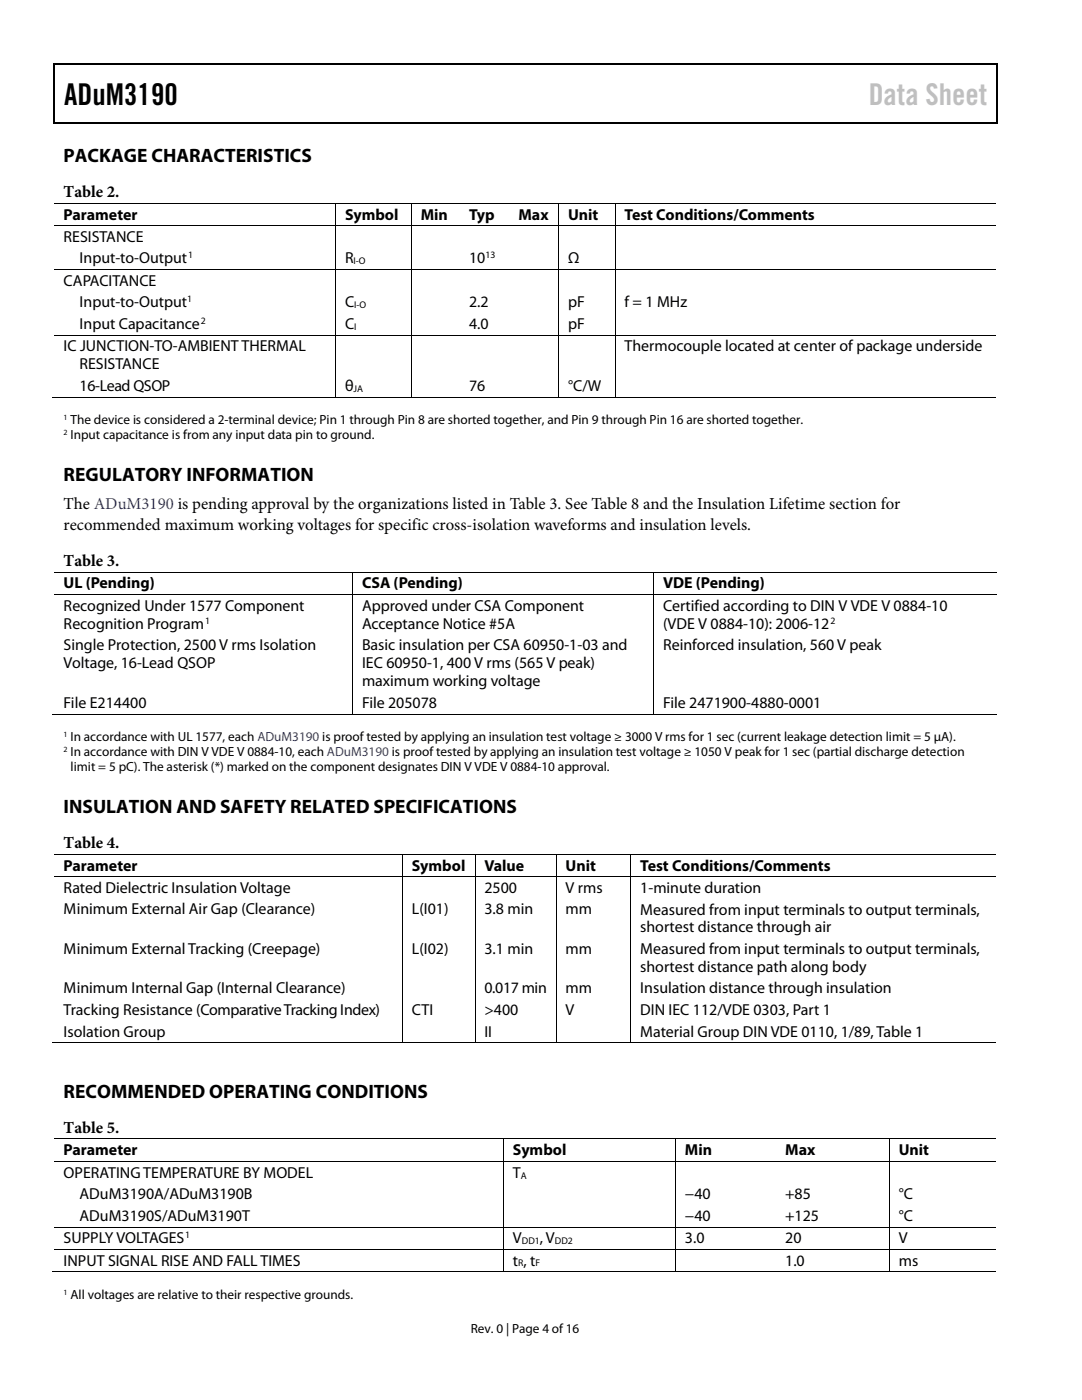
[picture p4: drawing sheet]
<svg xmlns="http://www.w3.org/2000/svg" width="216mm" height="279mm" viewBox="0 0 216 279" stroke-linecap="round" stroke-linejoin="round" font-family="sans-serif">
<defs><g id="words">
<text font-size="6" x="12.8" y="21">ADuM3190</text>
<text font-size="6" fill="#bfbfbf" x="173.3" y="21">Data Sheet</text>
<g font-size="3.9">
<text x="12.7" y="32.4">PACKAGE CHARACTERISTICS</text>
<text x="12.7" y="96">REGULATORY INFORMATION</text>
<text x="12.7" y="162.3">INSULATION AND SAFETY RELATED SPECIFICATIONS</text>
<text x="12.7" y="219.1">RECOMMENDED OPERATING CONDITIONS</text>
</g>
<g font-size="3.3">
<text x="12.7" y="39.2">Table 2.</text>
<text x="12.7" y="101.5">The ADuM3190 is pending approval by the organizations listed in Table 3. See Table 8 and the Insulation Lifetime section for</text>
<text x="12.7" y="105.7">recommended maximum working voltages for specific cross-isolation waveforms and insulation levels.</text>
<text x="12.7" y="112.9">Table 3.</text>
<text x="12.7" y="169.2">Table 4.</text>
<text x="12.7" y="226">Table 5.</text>
</g>
<g font-size="3.2">
<text x="12.7" y="43.8">Parameter</text>
<text x="68.9" y="43.8">Symbol</text>
<text x="83.9" y="43.8">Min</text>
<text x="93.6" y="43.8">Typ</text>
<text x="103.5" y="43.8">Max</text>
<text x="113.3" y="43.8">Unit</text>
<text x="124.6" y="43.8">Test Conditions/Comments</text>
<text x="12.7" y="48.3">RESISTANCE</text>
<text x="15.9" y="52.6">Input-to-Output</text>
<text x="68.9" y="52.6">R</text>
<text x="93.6" y="52.6">10</text>
<text x="113.3" y="52.6">Ω</text>
<text x="12.7" y="57">CAPACITANCE</text>
<text x="15.9" y="61.3">Input-to-Output</text>
<text x="15.9" y="65.6">Input Capacitance</text>
<text x="68.9" y="65.6">C</text>
<text x="68.9" y="61.3">C</text>
<text x="93.6" y="61.3">2.2</text>
<text x="93.6" y="65.6">4.0</text>
<text x="113.3" y="61.3">pF</text>
<text x="113.3" y="65.6">pF</text>
<text x="124.6" y="61.3">f = 1 MHz</text>
<text x="12.7" y="70.1">IC JUNCTION-TO-AMBIENT THERMAL</text>
<text x="124.6" y="70.1">Thermocouple located at center of package underside</text>
<text x="15.9" y="73.7">RESISTANCE</text>
<text x="15.9" y="78">16-Lead QSOP</text>
<text x="68.9" y="78">θ</text>
<text x="93.6" y="78">76</text>
<text x="113.3" y="78">°C/W</text>
<text x="12.7" y="117.4">UL (Pending)</text>
<text x="72.2" y="117.4">CSA (Pending)</text>
<text x="132.3" y="117.4">VDE (Pending)</text>
<text x="12.7" y="121.9">Recognized Under 1577 Component</text>
<text x="12.7" y="125.5">Recognition Program</text>
<text x="72.2" y="121.9">Approved under CSA Component</text>
<text x="72.2" y="125.5">Acceptance Notice #5A</text>
<text x="132.3" y="121.9">Certified according to DIN V VDE V 0884-10</text>
<text x="132.3" y="125.5">(VDE V 0884-10): 2006-12</text>
<text x="12.7" y="129.8">Single Protection, 2500 V rms Isolation</text>
<text x="72.2" y="129.8">Basic insulation per CSA 60950-1-03 and</text>
<text x="132.3" y="129.8">Reinforced insulation, 560 V peak</text>
<text x="12.7" y="133.4">Voltage, 16-Lead QSOP</text>
<text x="72.2" y="133.4">IEC 60950-1, 400 V rms (565 V peak)</text>
<text x="72.2" y="137">maximum working voltage</text>
<text x="12.7" y="141.3">File E214400</text>
<text x="72.2" y="141.3">File 205078</text>
<text x="132.3" y="141.3">File 2471900-4880-0001</text>
<text x="12.7" y="173.7">Parameter</text>
<text x="82.2" y="173.7">Symbol</text>
<text x="96.7" y="173.7">Value</text>
<text x="112.9" y="173.7">Unit</text>
<text x="127.8" y="173.7">Test Conditions/Comments</text>
<text x="12.7" y="178.2">Rated Dielectric Insulation Voltage</text>
<text x="96.7" y="178.2">2500</text>
<text x="112.9" y="178.2">V rms</text>
<text x="127.8" y="178.2">1-minute duration</text>
<text x="12.7" y="182.5">Minimum External Air Gap (Clearance)</text>
<text x="82.2" y="182.5">L(I01)</text>
<text x="96.7" y="182.5">3.8 min</text>
<text x="112.9" y="182.5">mm</text>
<text x="127.8" y="182.5">Measured from input terminals to output terminals,</text>
<text x="12.7" y="190.4">Minimum External Tracking (Creepage)</text>
<text x="82.2" y="190.4">L(I02)</text>
<text x="96.7" y="190.4">3.1 min</text>
<text x="112.9" y="190.4">mm</text>
<text x="127.8" y="186.1">shortest distance through air</text>
<text x="127.8" y="190.4">Measured from input terminals to output terminals,</text>
<text x="127.8" y="194">shortest distance path along body</text>
<text x="12.7" y="198.3">Minimum Internal Gap (Internal Clearance)</text>
<text x="12.7" y="202.6">Tracking Resistance (Comparative Tracking Index)</text>
<text x="82.2" y="202.6">CTI</text>
<text x="96.7" y="202.6">&gt;400</text>
<text x="96.7" y="198.3">0.017min</text>
<text x="112.9" y="202.6">V</text>
<text x="112.9" y="198.3">mm</text>
<text x="127.8" y="202.6">DIN IEC 112/VDE 0303, Part 1</text>
<text x="127.8" y="198.3">Insulation distance through insulation</text>
<text x="12.7" y="206.9">Isolation Group</text>
<text x="96.7" y="206.9">II</text>
<text x="127.8" y="206.9">Material Group DIN VDE 0110, 1/89, Table 1</text>
<text x="12.7" y="230.6">Parameter</text>
<text x="102.4" y="230.6">Symbol</text>
<text x="136.7" y="230.6">Min</text>
<text x="156.7" y="230.6">Max</text>
<text x="179.3" y="230.6">Unit</text>
<text x="12.7" y="235">OPERATING TEMPERATURE BY MODEL</text>
<text x="15.9" y="239.3">ADuM3190A/ADuM3190B</text>
<text x="102.4" y="235">T</text>
<text x="136.7" y="239.3">−40</text>
<text x="156.7" y="239.3">+85</text>
<text x="179.3" y="239.3">°C</text>
<text x="15.9" y="243.6">ADuM3190S/ADuM3190T</text>
<text x="136.7" y="243.6">−40</text>
<text x="156.7" y="243.6">+125</text>
<text x="179.3" y="243.6">°C</text>
<text x="12.7" y="248.1">SUPPLY VOLTAGES</text>
<text x="102.4" y="248.1">V</text>
<text x="107.7" y="248.1">, V</text>
<text x="136.7" y="248.1">3.0</text>
<text x="156.7" y="248.1">20</text>
<text x="179.3" y="248.1">V</text>
<text x="12.7" y="252.6">INPUT SIGNAL RISE AND FALL TIMES</text>
<text x="102.4" y="252.6">t , t</text>
<text x="156.7" y="252.6">1.0</text>
<text x="179.3" y="252.6">ms</text>
</g>
<g font-size="2.6">
<text x="14.1" y="84.7">The device is considered a 2-terminal device; Pin 1 through Pin 8 are shorted together, and Pin 9 through Pin 16 are shorted together.</text>
<text x="14.1" y="87.7">Input capacitance is from any input data pin to ground.</text>
<text x="14.1" y="148">In accordance with UL 1577, each ADuM3190 is proof tested by applying an insulation test voltage ≥ 3000 V rms for 1 sec (current leakage detection limit = 5 µA).</text>
<text x="14.1" y="150.9">In accordance with DIN V VDE V 0884-10, each ADuM3190 is proof tested by applying an insulation test voltage ≥ 1050 V peak for 1 sec (partial discharge detection</text>
<text x="14.1" y="153.9">limit = 5 pC). The asterisk (*) marked on the component designates DIN V VDE V 0884-10 approval.</text>
<text x="14.1" y="259.3">All voltages are relative to their respective grounds.</text>
<text x="93.9" y="266">Rev. 0 | Page 4 of 16</text>
</g>
<g font-size="1.9">
<text x="37.5" y="51.5">1</text>
<text x="70.6" y="52.7">I-O</text>
<text x="96.9" y="51.5">13</text>
<text x="37.4" y="60.3">1</text>
<text x="40.1" y="64.6">2</text>
<text x="70.7" y="61.5">I-O</text>
<text x="70.7" y="65.8">I</text>
<text x="70.5" y="78.2">JA</text>
<text x="40.9" y="124.5">1</text>
<text x="165.7" y="124.5">2</text>
<text x="103.9" y="235.2">A</text>
<text x="37" y="247.1">1</text>
<text x="104.1" y="248.3">DD1</text>
<text x="110.7" y="248.3">DD2</text>
<text x="103.4" y="252.8">R</text>
<text x="106.8" y="252.8">F</text>
</g>
<g font-size="1.6">
<text x="12.7" y="83.8">1</text>
<text x="12.7" y="86.8">2</text>
<text x="12.7" y="147.1">1</text>
<text x="12.7" y="150.1">2</text>
<text x="12.7" y="258.4">1</text>
</g>
</g></defs>
<g fill="#000">
<path d="M10.7 12.7h.2v1h-.2zM10.7 12.7h.2v.3h-.2zM114.3 12.7h.3v.3h-.3zM198.9 12.7h.2v1h-.2zM198.9 12.7h.2v.3h-.2zM10.7 24.4h.2v.3h-.2zM114 24.4h.3v.3h-.3zM198.9 24.4h.2v.3h-.2zM66.9 40.5h.1v.1h-.1zM66.9 45h.1v.1h-.1zM66.9 53.8h.1v.1h-.1zM82 40.5h.1v.1h-.1z"/>
<path d="M82 45h.1v.1h-.1zM82 53.8h.1v.1h-.1zM91.7 40.5h.2v.1h-.2zM91.7 45h.2v.1h-.2zM91.7 53.8h.2v.1h-.2zM101.6 40.5h.1v.1h-.1zM101.6 45h.1v.1h-.1zM101.6 53.8h.1v.1h-.1zM111.4 40.5h.1v.1h-.1zM111.4 45h.1v.1h-.1zM111.4 53.8h.1v.1h-.1zM122.6 40.5h.2v.1h-.2z"/>
<path d="M122.6 45h.2v.1h-.2zM122.6 53.8h.2v.1h-.2zM66.9 66.8h.1v.2h-.1zM66.9 79.2h.1v.2h-.1zM82 66.8h.1v.2h-.1zM82 79.2h.1v.2h-.1zM91.5 79.2h.1v.2h-.1zM91.7 66.8h.2v.2h-.2zM101.3 79.2h.2v.2h-.2zM101.6 66.8h.1v.2h-.1zM111.4 66.8h.1v.2h-.1zM111.4 79.2h.1v.2h-.1z"/>
<path d="M122.6 66.8h.2v.2h-.2zM122.6 79.2h.2v.2h-.2zM70.3 114.1h.1v.2h-.1zM70.3 118.6h.1v.2h-.1zM130.3 114.1h.2v.2h-.2zM130.3 118.6h.2v.2h-.2zM70.3 142.5h.1v.1h-.1zM130.3 142.5h.2v.1h-.2zM80.2 170.4h.2v.2h-.2zM80.2 174.9h.2v.2h-.2zM94.7 170.4h.2v.2h-.2zM94.7 174.9h.2v.2h-.2z"/>
<path d="M110.9 170.4h.1v.2h-.1zM110.9 174.9h.1v.2h-.1zM125.8 170.4h.1v.2h-.1zM125.8 174.9h.1v.2h-.1zM80.2 208h.2v.2h-.2zM94.7 208h.2v.2h-.2zM110.9 208h.1v.2h-.1zM125.8 208h.1v.2h-.1zM100.4 227.2h.1v.2h-.1zM100.4 231.8h.1v.1h-.1zM134.7 227.2h.2v.2h-.2zM134.7 231.8h.2v.1h-.2z"/>
<path d="M154.8 227.2h.2v.2h-.2zM154.8 231.8h.2v.1h-.2zM177.4 227.2h.1v.2h-.1zM177.4 231.8h.1v.1h-.1zM100.4 244.8h.1v.2h-.1zM100.4 249.3h.1v.2h-.1zM100.4 253.8h.1v.1h-.1zM134.7 244.8h.2v.2h-.2zM134.7 249.3h.2v.2h-.2zM134.7 253.8h.2v.1h-.2zM154.5 253.8h.2v.1h-.2zM154.8 244.8h.2v.2h-.2z"/>
<path d="M154.8 249.3h.2v.2h-.2zM177.4 244.8h.1v.2h-.1zM177.4 249.3h.1v.2h-.1zM177.4 253.8h.1v.1h-.1z"/>
</g>
<path d="M10.8 13.7v10.7M10.9 12.8h103.4M114.6 12.8h84.3M199 13.7v10.7M10.9 24.5h188" fill="none" stroke="#000" stroke-width=".25"/>
<g fill="none" stroke="#000" stroke-width=".2">
<path d="M10.8 40.6h56.1M10.8 45.1h56.1M10.8 53.8h56.1M67 40.6v4.4M67 45.1v8.7M67 53.9v12.9M67 40.6h15M67 45.1h15M67 53.8h15M82 40.6v4.4M82 45.1v8.7M82 53.9v12.9"/>
<path d="M82.1 40.6h9.6M82.1 45.1h9.6M82.1 53.8h9.6M91.9 40.6h9.7M91.9 45.1h9.7M91.9 53.8h9.7M101.7 40.6h9.7M101.7 45.1h9.7M101.7 53.8h9.7M111.4 40.6v4.4M111.4 45.1v8.7M111.4 53.9v12.9"/>
<path d="M111.5 40.6h11.1M111.5 45.1h11.1M111.5 53.8h11.1M122.7 40.6v4.4M122.7 45.1v8.7M122.7 53.9v12.9M122.8 40.6h76M122.8 45.1h76M122.8 53.8h76M10.5 79.3h56.4M10.8 66.9h56.1M67 67v12.2"/>
<path d="M67 66.9h15M67 79.3h15M82 67v12.2M82.1 66.9h9.6M82.1 79.3h29.3M91.9 66.9h9.7M101.7 66.9h9.7M111.4 67v12.2M111.5 66.9h11.1M111.5 79.3h11.1M122.7 67v12.2M122.8 66.9h76"/>
<path d="M122.8 79.3h76M10.8 114.2h59.5M10.8 118.7h59.5M70.3 114.3v4.3M70.3 118.8v23.7M70.4 114.2h59.9M70.4 118.7h59.9M130.4 114.3v4.3M130.4 118.8v23.7M130.5 114.2h68.3M130.5 118.7h68.3M10.5 142.5h59.8"/>
<path d="M70.4 142.5h59.9M130.5 142.5h68.3M10.8 170.5h69.4M10.8 175h69.4M80.3 170.6v4.3M80.3 175.1v32.9M80.4 170.5h14.3M80.4 175h14.3M94.8 170.6v4.3M94.8 175.1v32.9M94.9 170.5h16M94.9 175h16"/>
<path d="M111 170.6v4.3M111 175.1v32.9M111 170.5h14.8M111 175h14.8M125.9 170.6v4.3M125.9 175.1v32.9M125.9 170.5h72.9M125.9 175h72.9M10.5 208.1h69.7M80.4 208.1h14.3M94.9 208.1h16M111 208.1h14.8"/>
<path d="M125.9 208.1h72.9M10.8 227.3h89.6M10.8 231.8h89.6M100.5 227.4v4.4M100.5 231.9v12.9M100.5 227.3h34.2M100.5 231.8h34.2M134.8 227.4v4.4M134.8 231.9v12.9M134.9 227.3h19.9M134.9 231.8h19.9M155 227.3h22.4"/>
<path d="M155 231.8h22.4M177.4 227.4v4.4M177.4 231.9v12.9M177.5 227.3h21.3M177.5 231.8h21.3M10.5 253.9h89.9M10.8 244.9h89.6M10.8 249.4h89.6M100.5 245v4.3M100.5 249.5v4.3M100.5 244.9h34.2M100.5 249.4h34.2"/>
<path d="M100.5 253.9h34.2M134.8 245v4.3M134.8 249.5v4.3M134.9 244.9h19.9M134.9 249.4h19.9M134.9 253.9h42.5M155 244.9h22.4M155 249.4h22.4M177.4 245v4.3M177.4 249.5v4.3M177.5 244.9h21.3M177.5 249.4h21.3"/>
<path d="M177.5 253.9h21.3"/>
</g>
<use href="#words"/>
</svg>
